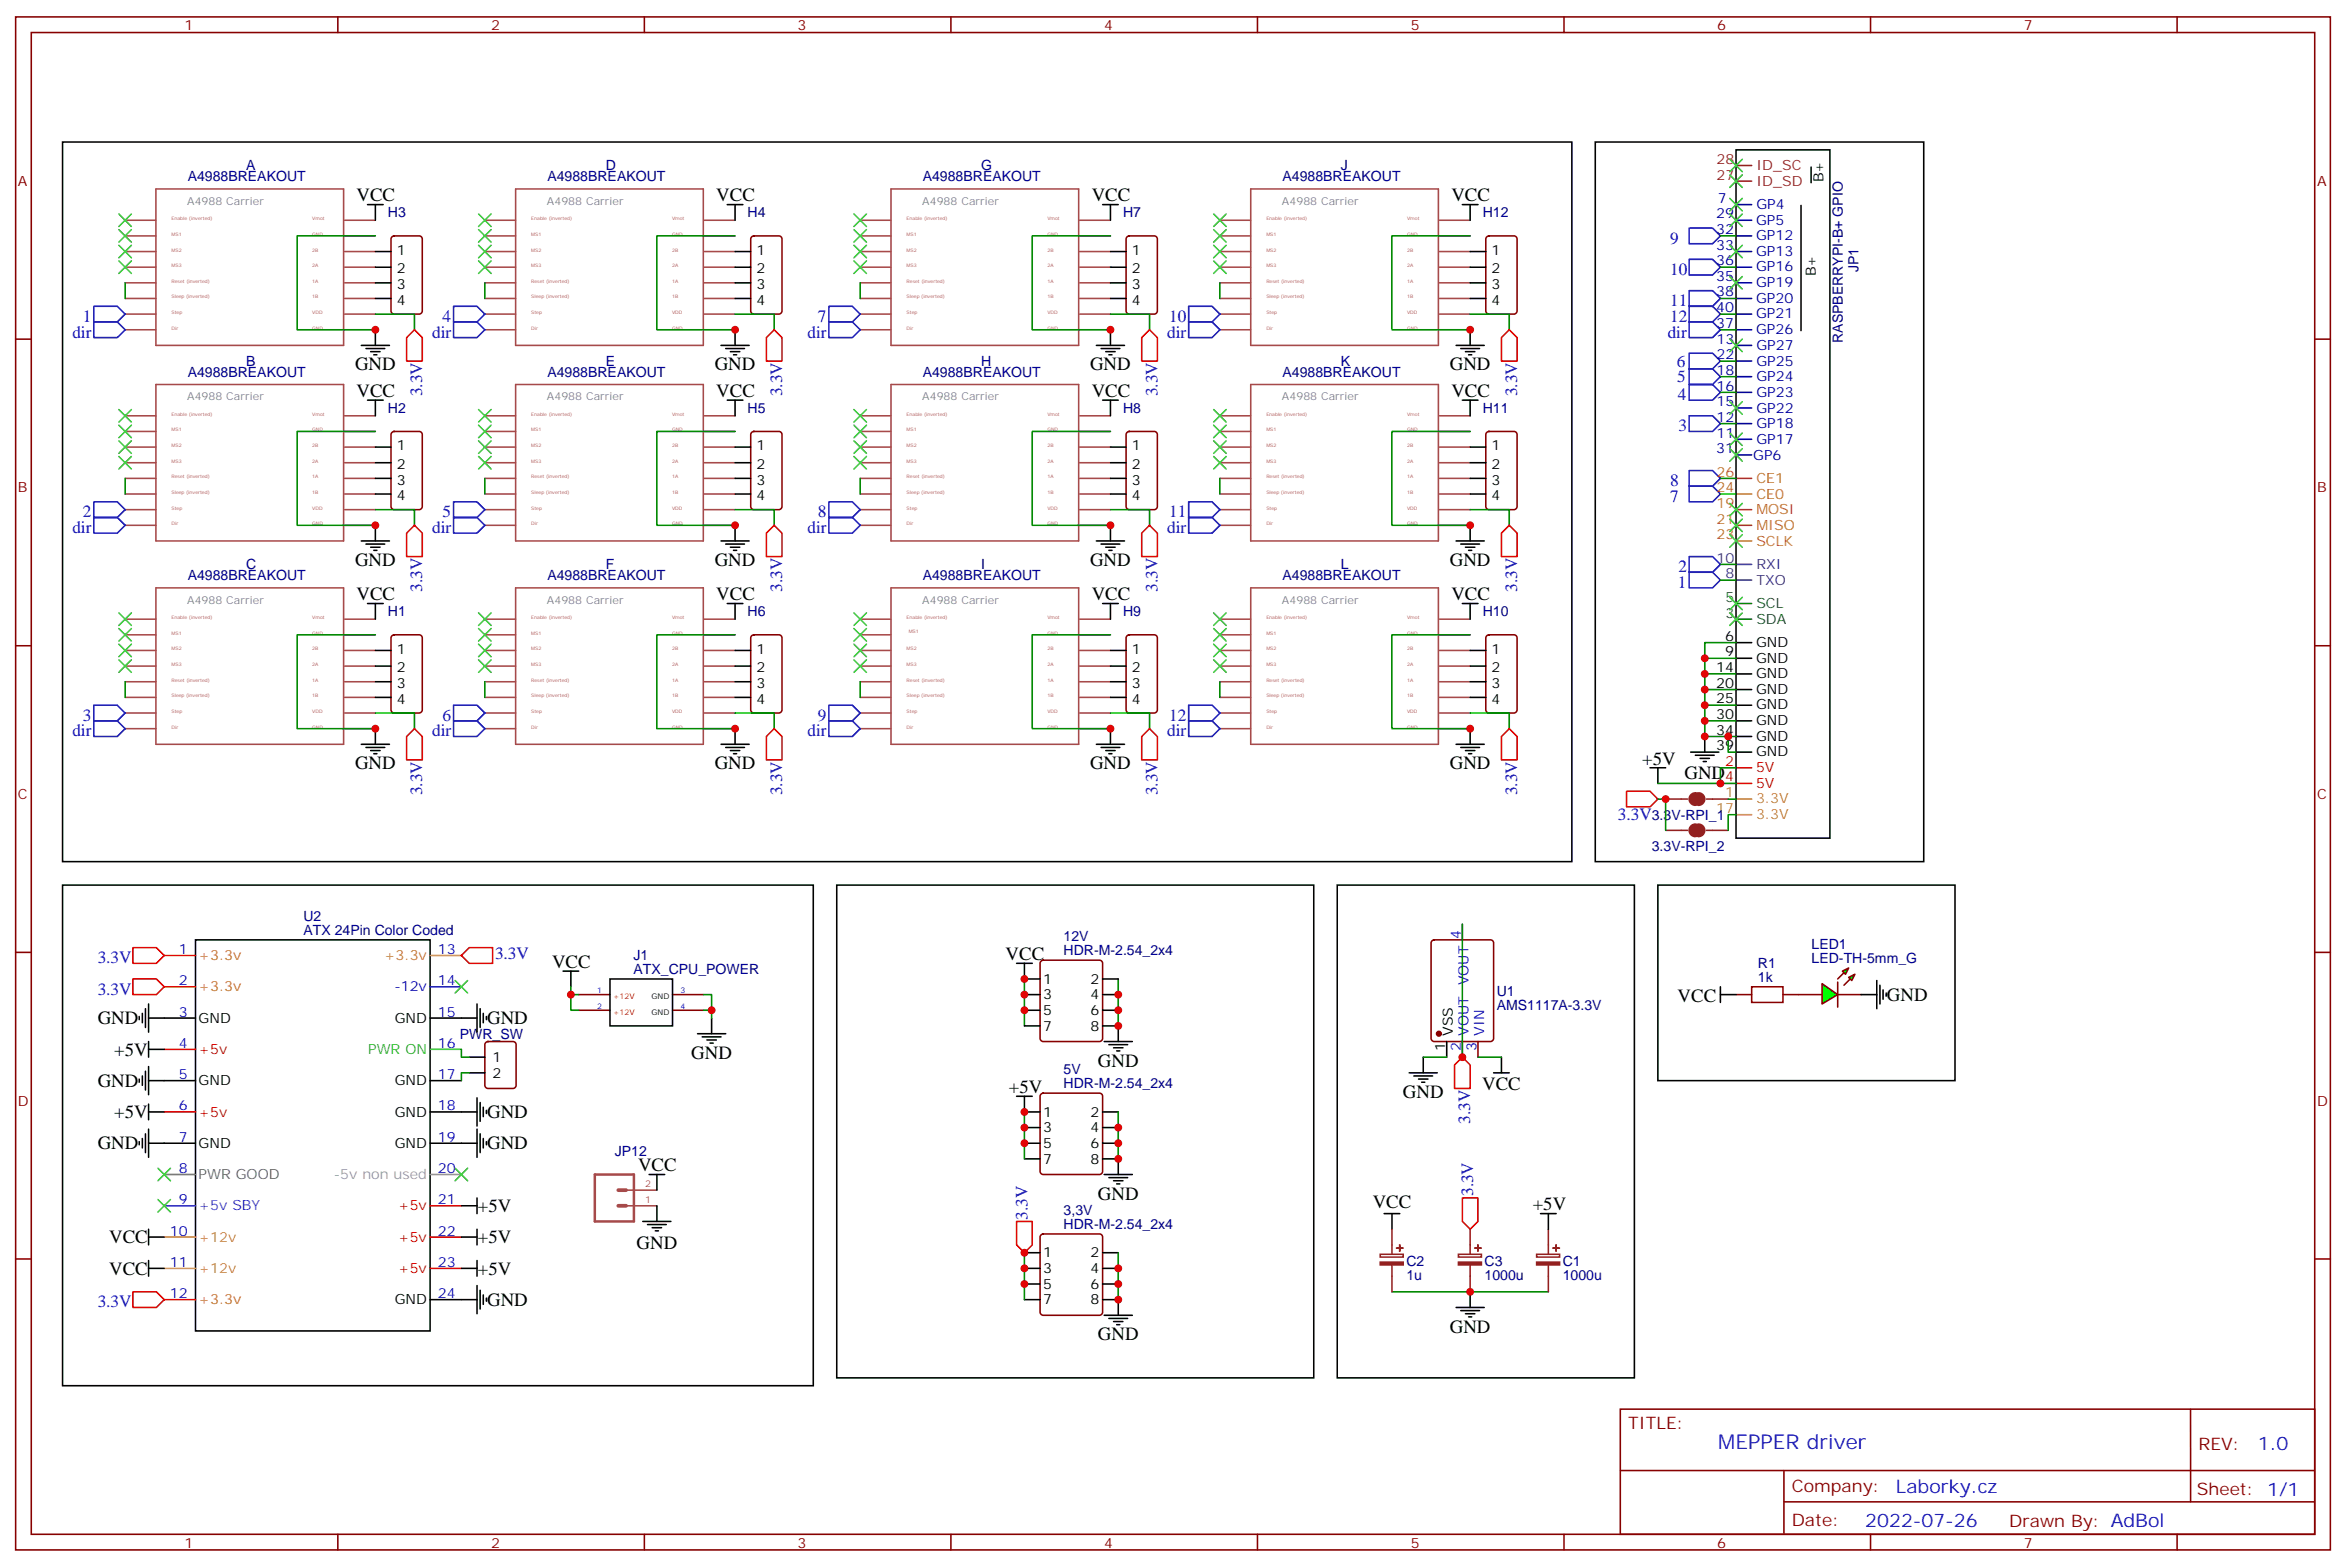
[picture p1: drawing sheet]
<svg xmlns="http://www.w3.org/2000/svg" width="529mm" height="353mm" viewBox="0 0 529 353" stroke-linecap="round" stroke-linejoin="round" font-family="sans-serif">
<defs><g id="words">
<text font-size="4.6" fill="#00f" x="387.6" y="326.8">MEPPER driver</text>
<g font-size="4.2">
<text x="80.4" y="45.4">VCC</text>
<text x="161.6" y="45.4">VCC</text>
<text x="246.2" y="45.4">VCC</text>
<text x="327.4" y="45.4">VCC</text>
<text x="80.1" y="83.5">GND</text>
<text x="161.2" y="83.5">GND</text>
<text x="245.9" y="83.5">GND</text>
<text x="327" y="83.5">GND</text>
<text x="80.4" y="89.5">VCC</text>
<text x="161.6" y="89.5">VCC</text>
<text x="246.2" y="89.5">VCC</text>
<text x="327.4" y="89.5">VCC</text>
<text x="80.1" y="127.6">GND</text>
<text x="161.2" y="127.6">GND</text>
<text x="245.9" y="127.6">GND</text>
<text x="327" y="127.6">GND</text>
<text x="80.4" y="135.4">VCC</text>
<text x="161.6" y="135.4">VCC</text>
<text x="246.2" y="135.4">VCC</text>
<text x="327.4" y="135.4">VCC</text>
<text x="80.1" y="173.5">GND</text>
<text x="161.2" y="173.5">GND</text>
<text x="245.9" y="173.5">GND</text>
<text x="327" y="173.5">GND</text>
<text x="370.4" y="172.4">+5V</text>
<text x="379.9" y="175.7">GND</text>
<text x="124.5" y="218.3">VCC</text>
<text x="226.8" y="216.5">VCC</text>
<text x="378.4" y="225.9">VCC</text>
<text x="425.6" y="225.7">GND</text>
<text x="22" y="231">GND</text>
<text x="109.9" y="231">GND</text>
<text x="25.8" y="238.1">+5V</text>
<text x="155.9" y="238.8">GND</text>
<text x="22" y="245.1">GND</text>
<text x="247.6" y="240.5">GND</text>
<text x="334.3" y="245.9">VCC</text>
<text x="227.5" y="246.5">+5V</text>
<text x="316.4" y="247.6">GND</text>
<text x="25.8" y="252.2">+5V</text>
<text x="109.9" y="252.2">GND</text>
<text x="22" y="259.2">GND</text>
<text x="109.9" y="259.2">GND</text>
<text x="143.9" y="264.2">VCC</text>
<text x="107.8" y="273.3">+5V</text>
<text x="247.6" y="270.5">GND</text>
<text x="309.6" y="272.5">VCC</text>
<text x="345.7" y="273">+5V</text>
<text x="24.6" y="280.4">VCC</text>
<text x="107.8" y="280.4">+5V</text>
<text x="143.6" y="281.6">GND</text>
<text x="24.6" y="287.4">VCC</text>
<text x="107.8" y="287.4">+5V</text>
<text x="109.9" y="294.5">GND</text>
<text x="247.6" y="302.3">GND</text>
<text x="327" y="300.5">GND</text>
</g>
<g font-size="4.2" fill="#00f">
<text x="509.3" y="327">1.0</text>
<text x="427.7" y="336.6">Laborky.cz</text>
<text x="420.7" y="344.4">2022-07-26</text>
</g>
<g font-size="3.9" fill="#00f">
<text x="376.7" y="55">9</text>
<text x="376.7" y="62">10</text>
<text x="376.7" y="69.1">11</text>
<text x="16.3" y="76.1">dir</text>
<text x="18.7" y="72.6">1</text>
<text x="97.5" y="76.1">dir</text>
<text x="99.8" y="72.6">4</text>
<text x="182.1" y="76.1">dir</text>
<text x="184.5" y="72.6">7</text>
<text x="263.3" y="76.1">dir</text>
<text x="263.7" y="72.6">10</text>
<text x="376.2" y="76.1">dir</text>
<text x="376.7" y="72.6">12</text>
<text x="378.2" y="82.7">6</text>
<text x="95.2" y="89.4" transform="rotate(-90 95.2 89.4)">3.3V</text>
<text x="176.4" y="89.4" transform="rotate(-90 176.4 89.4)">3.3V</text>
<text x="261.1" y="89.4" transform="rotate(-90 261.1 89.4)">3.3V</text>
<text x="342.2" y="89.4" transform="rotate(-90 342.2 89.4)">3.3V</text>
<text x="378.3" y="86.2">5</text>
<text x="378.5" y="90.2">4</text>
<text x="378.6" y="97.3">3</text>
<text x="376.7" y="113.2">7</text>
<text x="376.7" y="109.6">8</text>
<text x="18.7" y="116.7">2</text>
<text x="99.8" y="116.7">5</text>
<text x="184.5" y="116.7">8</text>
<text x="263.7" y="116.7">11</text>
<text x="16.3" y="120.2">dir</text>
<text x="97.5" y="120.2">dir</text>
<text x="182.1" y="120.2">dir</text>
<text x="263.3" y="120.2">dir</text>
<text x="378.6" y="129">2</text>
<text x="95.2" y="133.5" transform="rotate(-90 95.2 133.5)">3.3V</text>
<text x="176.4" y="133.5" transform="rotate(-90 176.4 133.5)">3.3V</text>
<text x="261.1" y="133.5" transform="rotate(-90 261.1 133.5)">3.3V</text>
<text x="342.2" y="133.5" transform="rotate(-90 342.2 133.5)">3.3V</text>
<text x="378.5" y="132.6">1</text>
<text x="16.3" y="166.1">dir</text>
<text x="18.7" y="162.6">3</text>
<text x="97.5" y="166.1">dir</text>
<text x="99.8" y="162.6">6</text>
<text x="182.1" y="166.1">dir</text>
<text x="184.5" y="162.6">9</text>
<text x="263.3" y="166.1">dir</text>
<text x="263.7" y="162.6">12</text>
<text x="95.2" y="179.3" transform="rotate(-90 95.2 179.3)">3.3V</text>
<text x="176.4" y="179.3" transform="rotate(-90 176.4 179.3)">3.3V</text>
<text x="261.1" y="179.3" transform="rotate(-90 261.1 179.3)">3.3V</text>
<text x="342.2" y="179.3" transform="rotate(-90 342.2 179.3)">3.3V</text>
<text x="364.9" y="185">3.3V</text>
<text x="22" y="217.2">3.3V</text>
<text x="111.7" y="216.2">3.3V</text>
<text x="22" y="224.3">3.3V</text>
<text x="331.6" y="253.4" transform="rotate(-90 331.6 253.4)">3.3V</text>
<text x="332.3" y="269.7" transform="rotate(-90 332.3 269.7)">3.3V</text>
<text x="231.8" y="275" transform="rotate(-90 231.8 275)">3.3V</text>
<text x="22" y="294.9">3.3V</text>
</g>
<g font-size="3.9" fill="#800">
<text x="367.2" y="322.4">TITLE:</text>
<text x="495.9" y="327">REV:</text>
<text x="404.1" y="336.6">Company:</text>
<text x="495.5" y="337.2">Sheet: 1/1</text>
<text x="404.1" y="344.2">Date:</text>
<text x="453.2" y="344.3">Drawn By: AdBol</text>
</g>
<g font-size="3.2" fill="#800">
<text x="41.6" y="6.8">1</text>
<text x="110.8" y="6.8">2</text>
<text x="179.9" y="6.8">3</text>
<text x="249.1" y="6.8">4</text>
<text x="318.2" y="6.8">5</text>
<text x="387.3" y="6.8">6</text>
<text x="456.5" y="6.8">7</text>
<text x="4.1" y="41.9">A</text>
<text x="522.6" y="41.9">A</text>
<text x="4.1" y="111.1">B</text>
<text x="522.6" y="111.1">B</text>
<text x="4.1" y="180.2">C</text>
<text x="522.6" y="180.2">C</text>
<text x="4.1" y="249.3">D</text>
<text x="522.6" y="249.3">D</text>
<text x="41.6" y="349">1</text>
<text x="110.8" y="349">2</text>
<text x="179.9" y="349">3</text>
<text x="249.1" y="349">4</text>
<text x="318.2" y="349">5</text>
<text x="387.3" y="349">6</text>
<text x="456.5" y="349">7</text>
</g>
<g font-size="3.2" fill="#000080">
<text x="42.3" y="40.9">A4988BREAKOUT</text>
<text x="55.5" y="38.4">A</text>
<text x="123.5" y="40.9">A4988BREAKOUT</text>
<text x="136.7" y="38.4">D</text>
<text x="208.1" y="40.9">A4988BREAKOUT</text>
<text x="221.3" y="38.4">G</text>
<text x="289.3" y="40.9">A4988BREAKOUT</text>
<text x="302.5" y="38.4">J</text>
<text x="87.5" y="49">H3</text>
<text x="168.6" y="49">H4</text>
<text x="253.3" y="49">H7</text>
<text x="334.4" y="49">H12</text>
<text x="419.2" y="61.3" transform="rotate(-90 419.2 61.3)">JP1</text>
<text x="415.7" y="77.4" transform="rotate(-90 415.7 77.4)">RASPBERRYPI-B+ GPIO</text>
<text x="55.5" y="82.5">B</text>
<text x="136.7" y="82.5">E</text>
<text x="221.3" y="82.5">H</text>
<text x="302.5" y="82.5">K</text>
<text x="42.3" y="84.9">A4988BREAKOUT</text>
<text x="123.5" y="84.9">A4988BREAKOUT</text>
<text x="208.1" y="84.9">A4988BREAKOUT</text>
<text x="289.3" y="84.9">A4988BREAKOUT</text>
<text x="87.5" y="93.1">H2</text>
<text x="168.6" y="93.1">H5</text>
<text x="253.3" y="93.1">H8</text>
<text x="334.4" y="93.1">H11</text>
<text x="42.3" y="130.8">A4988BREAKOUT</text>
<text x="55.5" y="128.3">C</text>
<text x="123.5" y="130.8">A4988BREAKOUT</text>
<text x="136.7" y="128.3">F</text>
<text x="208.1" y="130.8">A4988BREAKOUT</text>
<text x="221.3" y="128.3">I</text>
<text x="289.3" y="130.8">A4988BREAKOUT</text>
<text x="302.5" y="128.3">L</text>
<text x="87.5" y="139">H1</text>
<text x="168.6" y="139">H6</text>
<text x="253.3" y="139">H9</text>
<text x="334.4" y="139">H10</text>
<text x="372.6" y="184.9">3.3V-RPI_1</text>
<text x="372.6" y="191.9">3.3V-RPI_2</text>
<text x="68.5" y="207.6">U2</text>
<text x="68.5" y="210.8">ATX 24Pin Color Coded</text>
<text x="239.9" y="215.5">HDR-M-2.54_2x4</text>
<text x="239.9" y="212.3">12V</text>
<text x="408.6" y="214">LED1</text>
<text x="142.9" y="219.7">ATX_CPU_POWER</text>
<text x="142.9" y="216.5">J1</text>
<text x="396.5" y="221.5">1k</text>
<text x="396.5" y="218.2">R1</text>
<text x="408.6" y="217.2">LED-TH-5mm_G</text>
<text x="337.6" y="227.8">AMS1117A-3.3V</text>
<text x="337.6" y="224.5">U1</text>
<text x="103.7" y="234.3">PWR_SW</text>
<text x="239.9" y="245.5">HDR-M-2.54_2x4</text>
<text x="239.9" y="242.3">5V</text>
<text x="138.7" y="260.6">JP12</text>
<text x="239.9" y="274">3,3V</text>
<text x="239.9" y="277.2">HDR-M-2.54_2x4</text>
<text x="317.2" y="285.4">C2</text>
<text x="334.9" y="285.4">C3</text>
<text x="352.5" y="285.4">C1</text>
<text x="317.2" y="288.6">1u</text>
<text x="334.9" y="288.6">1000u</text>
<text x="352.5" y="288.6">1000u</text>
</g>
<g font-size="3.2" fill="#8d2323">
<text x="387.2" y="40.5">27</text>
<text x="387.2" y="37">28</text>
<text x="396.2" y="41.9">ID_SD</text>
<text x="396.2" y="38.4">ID_SC</text>
</g>
<g font-size="3.2">
<text x="411.3" y="41.1" transform="rotate(-90 411.3 41.1)">B+</text>
<text x="89.5" y="57.4">1</text>
<text x="170.6" y="57.4">1</text>
<text x="255.3" y="57.4">1</text>
<text x="336.4" y="57.4">1</text>
<text x="89.5" y="61.7">2</text>
<text x="89.5" y="65.2">3</text>
<text x="170.6" y="61.7">2</text>
<text x="170.6" y="65.2">3</text>
<text x="255.3" y="61.7">2</text>
<text x="255.3" y="65.2">3</text>
<text x="336.4" y="61.7">2</text>
<text x="336.4" y="65.2">3</text>
<text x="409.6" y="62.3" transform="rotate(-90 409.6 62.3)">B+</text>
<text x="89.5" y="68.7">4</text>
<text x="170.6" y="68.7">4</text>
<text x="255.3" y="68.7">4</text>
<text x="336.4" y="68.7">4</text>
<text x="89.5" y="101.5">1</text>
<text x="170.6" y="101.5">1</text>
<text x="255.3" y="101.5">1</text>
<text x="336.4" y="101.5">1</text>
<text x="89.5" y="105.8">2</text>
<text x="170.6" y="105.8">2</text>
<text x="255.3" y="105.8">2</text>
<text x="336.4" y="105.8">2</text>
<text x="89.5" y="109.3">3</text>
<text x="89.5" y="112.8">4</text>
<text x="170.6" y="109.3">3</text>
<text x="170.6" y="112.8">4</text>
<text x="255.3" y="109.3">3</text>
<text x="255.3" y="112.8">4</text>
<text x="336.4" y="109.3">3</text>
<text x="336.4" y="112.8">4</text>
<text x="89.5" y="147.4">1</text>
<text x="170.6" y="147.4">1</text>
<text x="255.3" y="147.4">1</text>
<text x="336.4" y="147.4">1</text>
<text x="389.1" y="148">9</text>
<text x="389.1" y="144.5">6</text>
<text x="396.1" y="149.4">GND</text>
<text x="396.1" y="145.9">GND</text>
<text x="89.5" y="151.6">2</text>
<text x="89.5" y="155.2">3</text>
<text x="170.6" y="151.6">2</text>
<text x="170.6" y="155.2">3</text>
<text x="255.3" y="151.6">2</text>
<text x="255.3" y="155.2">3</text>
<text x="336.4" y="151.6">2</text>
<text x="336.4" y="155.2">3</text>
<text x="387.1" y="155.1">20</text>
<text x="387.1" y="151.5">14</text>
<text x="396.1" y="152.9">GND</text>
<text x="89.5" y="158.7">4</text>
<text x="170.6" y="158.7">4</text>
<text x="255.3" y="158.7">4</text>
<text x="336.4" y="158.7">4</text>
<text x="387.1" y="158.6">25</text>
<text x="396.1" y="160">GND</text>
<text x="396.1" y="156.5">GND</text>
<text x="387.1" y="162.1">30</text>
<text x="387.1" y="165.6">34</text>
<text x="396.1" y="163.5">GND</text>
<text x="396.1" y="167.1">GND</text>
<text x="387.1" y="169.2">39</text>
<text x="396.1" y="170.6">GND</text>
<text x="235.3" y="221.8">1</text>
<text x="246" y="221.8">2</text>
<text x="235.3" y="225.4">3</text>
<text x="246" y="225.4">4</text>
<text x="44.8" y="230.6">GND</text>
<text x="89" y="230.6">GND</text>
<text x="235.3" y="228.9">5</text>
<text x="235.3" y="232.4">7</text>
<text x="246" y="228.9">6</text>
<text x="246" y="232.4">8</text>
<text x="327.7" y="233.6" transform="rotate(-90 327.7 233.6)">VSS</text>
<text x="111.1" y="239.5">1</text>
<text x="326" y="237.1" transform="rotate(-90 326 237.1)">1</text>
<text x="44.8" y="244.8">GND</text>
<text x="89" y="244.8">GND</text>
<text x="111.1" y="243">2</text>
<text x="89" y="251.8">GND</text>
<text x="235.3" y="251.8">1</text>
<text x="246" y="251.8">2</text>
<text x="235.3" y="255.3">3</text>
<text x="246" y="255.3">4</text>
<text x="44.8" y="258.9">GND</text>
<text x="89" y="258.9">GND</text>
<text x="235.3" y="258.9">5</text>
<text x="235.3" y="262.4">7</text>
<text x="246" y="258.9">6</text>
<text x="246" y="262.4">8</text>
<text x="235.3" y="283.6">1</text>
<text x="235.3" y="287.1">3</text>
<text x="246" y="283.6">2</text>
<text x="246" y="287.1">4</text>
<text x="235.3" y="290.6">5</text>
<text x="246" y="290.6">6</text>
<text x="89" y="294.1">GND</text>
<text x="235.3" y="294.1">7</text>
<text x="246" y="294.1">8</text>
</g>
<g font-size="3.2" fill="#009">
<text x="387.5" y="45.8">7</text>
<text x="396.2" y="47.2">GP4</text>
<text x="387.1" y="49.2">29</text>
<text x="387.1" y="52.8">32</text>
<text x="396.1" y="50.6">GP5</text>
<text x="387.1" y="56.3">33</text>
<text x="387.1" y="59.8">36</text>
<text x="396.1" y="54.2">GP12</text>
<text x="396.1" y="57.7">GP13</text>
<text x="387.1" y="63.3">35</text>
<text x="396.1" y="64.7">GP19</text>
<text x="396.1" y="61.2">GP16</text>
<text x="387.1" y="66.9">38</text>
<text x="387.1" y="70.4">40</text>
<text x="396.1" y="68.3">GP20</text>
<text x="396.1" y="71.8">GP21</text>
<text x="387.1" y="73.9">37</text>
<text x="387.2" y="77.5">13</text>
<text x="396.1" y="75.3">GP26</text>
<text x="387.2" y="81.1">22</text>
<text x="396.2" y="79">GP27</text>
<text x="396.2" y="82.5">GP25</text>
<text x="387.2" y="84.6">18</text>
<text x="387.2" y="88.1">16</text>
<text x="396.2" y="86">GP24</text>
<text x="396.2" y="89.5">GP23</text>
<text x="387.2" y="91.7">15</text>
<text x="387.2" y="95.2">12</text>
<text x="396.2" y="93.1">GP22</text>
<text x="387.2" y="98.7">11</text>
<text x="396.2" y="100.1">GP17</text>
<text x="396.2" y="96.6">GP18</text>
<text x="387.1" y="102.1">31</text>
<text x="395.5" y="103.6">GP6</text>
</g>
<g font-size="3.2" fill="#c60">
<text x="387.2" y="107.5">26</text>
<text x="387.2" y="111.1">24</text>
<text x="396.2" y="108.9">CE1</text>
<text x="396.2" y="112.5">CE0</text>
<text x="387.2" y="114.6">19</text>
<text x="387.2" y="118.1">21</text>
<text x="396.2" y="116">MOSI</text>
<text x="396.2" y="119.5">MISO</text>
<text x="387.2" y="121.6">23</text>
<text x="396.2" y="123">SCLK</text>
</g>
<g font-size="3.2" fill="#609">
<text x="387.2" y="126.9">10</text>
<text x="389.2" y="130.5">8</text>
<text x="396.2" y="128.3">RXI</text>
<text x="396.2" y="131.9">TXO</text>
</g>
<g font-size="3.2" fill="#360">
<text x="389.2" y="135.7">5</text>
<text x="396.2" y="137.2">SCL</text>
<text x="389.2" y="139.3">3</text>
<text x="396.2" y="140.7">SDA</text>
</g>
<g font-size="3.2" fill="#f00">
<text x="389.1" y="172.7">2</text>
<text x="389.1" y="176.2">4</text>
<text x="396.1" y="177.6">5V</text>
<text x="396.1" y="174.1">5V</text>
<text x="44.8" y="237.7">+5v</text>
<text x="44.8" y="251.8">+5v</text>
<text x="89.8" y="273">+5v</text>
<text x="89.8" y="280">+5v</text>
<text x="89.8" y="287.1">+5v</text>
</g>
<g font-size="3.2" fill="#fc0">
<text x="389.1" y="179.8">1</text>
<text x="387.1" y="183.3">17</text>
<text x="396.1" y="181.2">3.3V</text>
<text x="396.1" y="184.7">3.3V</text>
<text x="44.8" y="280">+12v</text>
<text x="44.8" y="287.1">+12v</text>
</g>
<g font-size="3.2" fill="#00f">
<text x="40.3" y="215.1">1</text>
<text x="98.8" y="215.1">13</text>
<text x="329.5" y="211.8" transform="rotate(-90 329.5 211.8)">4</text>
<text x="40.3" y="222.2">2</text>
<text x="89" y="223.6">-12v</text>
<text x="98.8" y="222.2">14</text>
<text x="331.3" y="222.2" transform="rotate(-90 331.3 222.2)">VOUT</text>
<text x="40.3" y="229.2">3</text>
<text x="98.8" y="229.2">15</text>
<text x="331.3" y="233.6" transform="rotate(-90 331.3 233.6)">VOUT</text>
<text x="334.8" y="233.6" transform="rotate(-90 334.8 233.6)">VIN</text>
<text x="40.3" y="236.3">4</text>
<text x="98.8" y="236.3">16</text>
<text x="329.5" y="237.1" transform="rotate(-90 329.5 237.1)">2</text>
<text x="333" y="237.1" transform="rotate(-90 333 237.1)">3</text>
<text x="40.3" y="243.3">5</text>
<text x="98.8" y="243.3">17</text>
<text x="40.3" y="250.4">6</text>
<text x="98.8" y="250.4">18</text>
<text x="40.3" y="257.5">7</text>
<text x="98.8" y="257.5">19</text>
<text x="40.3" y="264.5">8</text>
<text x="98.8" y="264.5">20</text>
<text x="40.3" y="271.6">9</text>
<text x="98.8" y="271.6">21</text>
<text x="38.3" y="278.6">10</text>
<text x="98.8" y="278.6">22</text>
<text x="38.3" y="285.7">11</text>
<text x="98.8" y="285.7">23</text>
<text x="38.3" y="292.7">12</text>
<text x="98.8" y="292.7">24</text>
</g>
<g font-size="3.2" fill="#f60">
<text x="44.8" y="216.5">+3.3v</text>
<text x="44.8" y="223.6">+3.3v</text>
<text x="44.8" y="294.1">+3.3v</text>
</g>
<text font-size="3.2" fill="#f90" x="86.6" y="216.5">+3.3v</text>
<text font-size="3.2" fill="#3c3" x="83.1" y="237.7">PWR ON</text>
<text font-size="3.2" fill="#666" x="44.8" y="265.9">PWR GOOD</text>
<text font-size="3.2" fill="#999" x="75.3" y="265.9">-5v non used</text>
<text font-size="3.2" fill="#60c" x="44.8" y="273">+5v SBY</text>
<g font-size="2.5" fill="#838383">
<text x="42.2" y="46.1">A4988 Carrier</text>
<text x="123.4" y="46.1">A4988 Carrier</text>
<text x="208" y="46.1">A4988 Carrier</text>
<text x="289.2" y="46.1">A4988 Carrier</text>
<text x="42.2" y="90.2">A4988 Carrier</text>
<text x="123.4" y="90.2">A4988 Carrier</text>
<text x="208" y="90.2">A4988 Carrier</text>
<text x="289.2" y="90.2">A4988 Carrier</text>
<text x="42.2" y="136.1">A4988 Carrier</text>
<text x="123.4" y="136.1">A4988 Carrier</text>
<text x="208" y="136.1">A4988 Carrier</text>
<text x="289.2" y="136.1">A4988 Carrier</text>
</g>
<g font-size="2.1" fill="#a54b4b">
<text x="145.5" y="267.7">2</text>
<text x="145.5" y="271.2">1</text>
</g>
<g font-size="1.8" fill="#00f">
<text x="134.7" y="223.9">1</text>
<text x="134.7" y="227.5">2</text>
<text x="153.5" y="223.9">3</text>
<text x="153.5" y="227.5">4</text>
</g>
<g font-size="1.8" fill="#f00">
<text x="138.3" y="225.4">+12V</text>
<text x="138.3" y="228.9">+12V</text>
</g>
<g font-size="1.8">
<text x="146.9" y="225.4">GND</text>
<text x="146.9" y="228.9">GND</text>
</g>
<g font-size="1.1" fill="#a54b4b">
<text x="38.7" y="49.7">Enable (inverted)</text>
<text x="38.7" y="53.2">MS1</text>
<text x="70.4" y="49.7">Vmot</text>
<text x="70.4" y="53.2">GND</text>
<text x="119.8" y="49.7">Enable (inverted)</text>
<text x="119.8" y="53.2">MS1</text>
<text x="151.6" y="49.7">Vmot</text>
<text x="151.6" y="53.2">GND</text>
<text x="204.5" y="49.7">Enable (inverted)</text>
<text x="204.5" y="53.2">MS1</text>
<text x="236.2" y="49.7">Vmot</text>
<text x="236.2" y="53.2">GND</text>
<text x="285.6" y="49.7">Enable (inverted)</text>
<text x="285.6" y="53.2">MS1</text>
<text x="317.4" y="49.7">Vmot</text>
<text x="317.4" y="53.2">GND</text>
<text x="38.7" y="56.7">MS2</text>
<text x="70.4" y="56.7">2B</text>
<text x="119.8" y="56.7">MS2</text>
<text x="151.6" y="56.7">2B</text>
<text x="204.5" y="56.7">MS2</text>
<text x="236.2" y="56.7">2B</text>
<text x="285.6" y="56.7">MS2</text>
<text x="317.4" y="56.7">2B</text>
<text x="38.7" y="60.3">MS3</text>
<text x="38.7" y="63.8">Reset (inverted)</text>
<text x="70.4" y="60.3">2A</text>
<text x="70.4" y="63.8">1A</text>
<text x="119.8" y="60.3">MS3</text>
<text x="119.8" y="63.8">Reset (inverted)</text>
<text x="151.6" y="60.3">2A</text>
<text x="151.6" y="63.8">1A</text>
<text x="204.5" y="60.3">MS3</text>
<text x="204.5" y="63.8">Reset (inverted)</text>
<text x="236.2" y="60.3">2A</text>
<text x="236.2" y="63.8">1A</text>
<text x="285.6" y="60.3">MS3</text>
<text x="285.6" y="63.8">Reset (inverted)</text>
<text x="317.4" y="60.3">2A</text>
<text x="317.4" y="63.8">1A</text>
<text x="38.7" y="67.3">Sleep (inverted)</text>
<text x="38.7" y="70.8">Step</text>
<text x="70.4" y="70.8">VDD</text>
<text x="70.4" y="67.3">1B</text>
<text x="119.8" y="67.3">Sleep (inverted)</text>
<text x="119.8" y="70.8">Step</text>
<text x="151.6" y="70.8">VDD</text>
<text x="151.6" y="67.3">1B</text>
<text x="204.5" y="67.3">Sleep (inverted)</text>
<text x="204.5" y="70.8">Step</text>
<text x="236.2" y="70.8">VDD</text>
<text x="236.2" y="67.3">1B</text>
<text x="285.6" y="67.3">Sleep (inverted)</text>
<text x="285.6" y="70.8">Step</text>
<text x="317.4" y="70.8">VDD</text>
<text x="317.4" y="67.3">1B</text>
<text x="38.7" y="74.4">Dir</text>
<text x="70.4" y="74.4">GND</text>
<text x="119.8" y="74.4">Dir</text>
<text x="151.6" y="74.4">GND</text>
<text x="204.5" y="74.4">Dir</text>
<text x="236.2" y="74.4">GND</text>
<text x="285.6" y="74.4">Dir</text>
<text x="317.4" y="74.4">GND</text>
<text x="38.7" y="93.8">Enable (inverted)</text>
<text x="70.4" y="93.8">Vmot</text>
<text x="119.8" y="93.8">Enable (inverted)</text>
<text x="151.6" y="93.8">Vmot</text>
<text x="204.5" y="93.8">Enable (inverted)</text>
<text x="236.2" y="93.8">Vmot</text>
<text x="285.6" y="93.8">Enable (inverted)</text>
<text x="317.4" y="93.8">Vmot</text>
<text x="38.7" y="97.3">MS1</text>
<text x="38.7" y="100.8">MS2</text>
<text x="70.4" y="97.3">GND</text>
<text x="70.4" y="100.8">2B</text>
<text x="119.8" y="97.3">MS1</text>
<text x="119.8" y="100.8">MS2</text>
<text x="151.6" y="97.3">GND</text>
<text x="151.6" y="100.8">2B</text>
<text x="204.5" y="97.3">MS1</text>
<text x="204.5" y="100.8">MS2</text>
<text x="236.2" y="97.3">GND</text>
<text x="236.2" y="100.8">2B</text>
<text x="285.6" y="97.3">MS1</text>
<text x="285.6" y="100.8">MS2</text>
<text x="317.4" y="97.3">GND</text>
<text x="317.4" y="100.8">2B</text>
<text x="38.7" y="104.4">MS3</text>
<text x="38.7" y="107.9">Reset (inverted)</text>
<text x="70.4" y="104.4">2A</text>
<text x="70.4" y="107.9">1A</text>
<text x="119.8" y="104.4">MS3</text>
<text x="119.8" y="107.9">Reset (inverted)</text>
<text x="151.6" y="104.4">2A</text>
<text x="151.6" y="107.9">1A</text>
<text x="204.5" y="104.4">MS3</text>
<text x="204.5" y="107.9">Reset (inverted)</text>
<text x="236.2" y="104.4">2A</text>
<text x="236.2" y="107.9">1A</text>
<text x="285.6" y="104.4">MS3</text>
<text x="285.6" y="107.9">Reset (inverted)</text>
<text x="317.4" y="104.4">2A</text>
<text x="317.4" y="107.9">1A</text>
<text x="38.7" y="111.4">Sleep (inverted)</text>
<text x="70.4" y="111.4">1B</text>
<text x="119.8" y="111.4">Sleep (inverted)</text>
<text x="151.6" y="111.4">1B</text>
<text x="204.5" y="111.4">Sleep (inverted)</text>
<text x="236.2" y="111.4">1B</text>
<text x="285.6" y="111.4">Sleep (inverted)</text>
<text x="317.4" y="111.4">1B</text>
<text x="38.7" y="114.9">Step</text>
<text x="38.7" y="118.5">Dir</text>
<text x="70.4" y="118.5">GND</text>
<text x="70.4" y="114.9">VDD</text>
<text x="119.8" y="114.9">Step</text>
<text x="119.8" y="118.5">Dir</text>
<text x="151.6" y="118.5">GND</text>
<text x="151.6" y="114.9">VDD</text>
<text x="204.5" y="114.9">Step</text>
<text x="204.5" y="118.5">Dir</text>
<text x="236.2" y="118.5">GND</text>
<text x="236.2" y="114.9">VDD</text>
<text x="285.6" y="114.9">Step</text>
<text x="285.6" y="118.5">Dir</text>
<text x="317.4" y="118.5">GND</text>
<text x="317.4" y="114.9">VDD</text>
<text x="38.7" y="139.6">Enable (inverted)</text>
<text x="38.7" y="143.2">MS1</text>
<text x="70.4" y="139.6">Vmot</text>
<text x="70.4" y="143.2">GND</text>
<text x="119.8" y="139.6">Enable (inverted)</text>
<text x="119.8" y="143.2">MS1</text>
<text x="151.6" y="139.6">Vmot</text>
<text x="151.6" y="143.2">GND</text>
<text x="204.5" y="139.6">Enable (inverted)</text>
<text x="205" y="142.8">MS1</text>
<text x="236.2" y="139.6">Vmot</text>
<text x="236.2" y="143.2">GND</text>
<text x="285.6" y="139.6">Enable (inverted)</text>
<text x="285.6" y="143.2">MS1</text>
<text x="317.4" y="139.6">Vmot</text>
<text x="317.4" y="143.2">GND</text>
<text x="38.7" y="146.7">MS2</text>
<text x="70.4" y="146.7">2B</text>
<text x="119.8" y="146.7">MS2</text>
<text x="151.6" y="146.7">2B</text>
<text x="204.5" y="146.7">MS2</text>
<text x="236.2" y="146.7">2B</text>
<text x="285.6" y="146.7">MS2</text>
<text x="317.4" y="146.7">2B</text>
<text x="38.7" y="150.2">MS3</text>
<text x="38.7" y="153.7">Reset (inverted)</text>
<text x="70.4" y="150.2">2A</text>
<text x="70.4" y="153.7">1A</text>
<text x="119.8" y="150.2">MS3</text>
<text x="119.8" y="153.7">Reset (inverted)</text>
<text x="151.6" y="150.2">2A</text>
<text x="151.6" y="153.7">1A</text>
<text x="204.5" y="150.2">MS3</text>
<text x="204.5" y="153.7">Reset (inverted)</text>
<text x="236.2" y="150.2">2A</text>
<text x="236.2" y="153.7">1A</text>
<text x="285.6" y="150.2">MS3</text>
<text x="285.6" y="153.7">Reset (inverted)</text>
<text x="317.4" y="150.2">2A</text>
<text x="317.4" y="153.7">1A</text>
<text x="38.7" y="157.3">Sleep (inverted)</text>
<text x="38.7" y="160.8">Step</text>
<text x="70.4" y="160.8">VDD</text>
<text x="70.4" y="157.3">1B</text>
<text x="119.8" y="157.3">Sleep (inverted)</text>
<text x="119.8" y="160.8">Step</text>
<text x="151.6" y="160.8">VDD</text>
<text x="151.6" y="157.3">1B</text>
<text x="204.5" y="157.3">Sleep (inverted)</text>
<text x="204.5" y="160.8">Step</text>
<text x="236.2" y="160.8">VDD</text>
<text x="236.2" y="157.3">1B</text>
<text x="285.6" y="157.3">Sleep (inverted)</text>
<text x="285.6" y="160.8">Step</text>
<text x="317.4" y="160.8">VDD</text>
<text x="317.4" y="157.3">1B</text>
<text x="38.7" y="164.3">Dir</text>
<text x="70.4" y="164.3">GND</text>
<text x="119.8" y="164.3">Dir</text>
<text x="151.6" y="164.3">GND</text>
<text x="204.5" y="164.3">Dir</text>
<text x="236.2" y="164.3">GND</text>
<text x="285.6" y="164.3">Dir</text>
<text x="317.4" y="164.3">GND</text>
</g>
</g></defs>
<g fill="none" stroke="#870000" stroke-width=".35">
<path d="M3.5 3.8h522.1v345.7h-522.1zM7.1 7.3h515v338.7h-515zM76.2 3.8v3.5M145.3 3.8v3.5M214.5 3.8v3.5M283.6 3.8v3.5M352.8 3.8v3.5M421.9 3.8v3.5M491.1 3.8v3.5M88.4 53.4l.5-.2h5.6a.71 .71 0 0 1 .7 .7v16.2a.76 .76 0 0 1-.7 .7h-5.6a.76 .76 0 0 1-.7-.7v-16.2zM169.6 53.4l.4-.2h5.7a.71 .71 0 0 1 .7 .7v16.2a.76 .76 0 0 1-.7 .7h-5.7a.76 .76 0 0 1-.7-.7v-16.2zM254.2 53.4l.5-.2h5.6a.71 .71 0 0 1 .8 .7v16.2a.76 .76 0 0 1-.8 .7h-5.6a.76 .76 0 0 1-.7-.7v-16.2z"/>
<path d="M335.4 53.4l.4-.2h5.7a.71 .71 0 0 1 .7 .7v16.2a.76 .76 0 0 1-.7 .7h-5.7a.76 .76 0 0 1-.7-.7v-16.2zM3.5 76.5h3.6M522.1 76.5h3.5M88.4 97.5l.5-.2h5.6a.71 .71 0 0 1 .7 .7v16.2a.76 .76 0 0 1-.7 .7h-5.6a.76 .76 0 0 1-.7-.7v-16.2zM169.6 97.5l.4-.2h5.7a.71 .71 0 0 1 .7 .7v16.2a.76 .76 0 0 1-.7 .7h-5.7a.76 .76 0 0 1-.7-.7v-16.2zM254.2 97.5l.5-.2h5.6a.71 .71 0 0 1 .8 .7v16.2a.76 .76 0 0 1-.8 .7h-5.6a.76 .76 0 0 1-.7-.7v-16.2zM335.4 97.5l.4-.2h5.7a.71 .71 0 0 1 .7 .7v16.2a.76 .76 0 0 1-.7 .7h-5.7a.76 .76 0 0 1-.7-.7v-16.2zM3.5 145.6h3.6M88.4 143.4l.5-.2h5.6a.71 .71 0 0 1 .7 .7v16.2a.76 .76 0 0 1-.7 .7h-5.6a.76 .76 0 0 1-.7-.7v-16.2zM169.6 143.4l.4-.2h5.7a.71 .71 0 0 1 .7 .7v16.2a.76 .76 0 0 1-.7 .7h-5.7a.76 .76 0 0 1-.7-.7v-16.2zM254.2 143.4l.5-.2h5.6a.71 .71 0 0 1 .8 .7v16.2a.76 .76 0 0 1-.8 .7h-5.6a.76 .76 0 0 1-.7-.7v-16.2zM335.4 143.4l.4-.2h5.7a.71 .71 0 0 1 .7 .7v16.2a.76 .76 0 0 1-.7 .7h-5.7a.76 .76 0 0 1-.7-.7v-16.2z"/>
<path d="M522.1 145.6h3.5M3.5 214.8h3.6M234.8 216.7l.5-.2h12.7a.71 .71 0 0 1 .7 .7v17a.76 .76 0 0 1-.7 .7h-12.7a.76 .76 0 0 1-.7-.7v-17zM522.1 214.8h3.5M391.6 224.3h3.5M402.2 224.3h8.8M414.5 224.3h5.3M234.8 246.7l.5-.2h12.7a.71 .71 0 0 1 .7 .7v17a.76 .76 0 0 1-.7 .7h-12.7a.76 .76 0 0 1-.7-.7v-17zM234.8 278.5l.5-.2h12.7a.71 .71 0 0 1 .7 .7v16.9a.76 .76 0 0 1-.7 .7h-12.7a.76 .76 0 0 1-.7-.7v-16.9zM3.5 283.9h3.6M522.1 283.9h3.5M365.5 317.8h156.6v28.2h-156.6z"/>
<path d="M494.1 317.8v20.9M365.5 331.6h156.5M402.4 338.7h119.6M402.4 331.6v14.1M76.2 346v3.5M145.3 346v3.5M214.5 346v3.5M283.6 346v3.5M352.8 346v3.5M421.9 346v3.5M491.1 346v3.5"/>
</g>
<g fill="none" stroke="#a64a4a" stroke-width=".35">
<path d="M28.2 49.7h7M28.2 53.2h7M28.2 56.7h7M35.2 42.6h42.3v35.3h-42.3zM77.7 49.7h7M77.7 53.2h7M77.7 56.7h7M109.4 49.7h6.9M109.4 53.2h6.9M109.4 56.7h6.9M116.3 42.6h42.3v35.3h-42.3zM158.9 49.7h6.9"/>
<path d="M158.9 53.2h6.9M158.9 56.7h6.9M194 49.7h7M194 53.2h7M194 56.7h7M201 42.6h42.3v35.3h-42.3zM243.5 49.7h7M243.5 53.2h7M243.5 56.7h7M275.2 49.7h6.9M275.2 53.2h6.9M275.2 56.7h6.9"/>
<path d="M282.1 42.6h42.3v35.3h-42.3zM324.7 49.7h6.9M324.7 53.2h6.9M324.7 56.7h6.9M28.2 60.3h7M28.2 63.8h7M28.2 67.3h7M28.2 70.8h7M28.2 74.4h7M77.7 60.3h7M77.7 63.8h7M77.7 67.3h7"/>
<path d="M77.7 70.8h7M77.7 74.4h7M109.4 60.3h6.9M109.4 63.8h6.9M109.4 67.3h6.9M109.4 70.8h6.9M109.4 74.4h6.9M158.9 60.3h6.9M158.9 63.8h6.9M158.9 67.3h6.9M158.9 70.8h6.9M158.9 74.4h6.9"/>
<path d="M194 60.3h7M194 63.8h7M194 67.3h7M194 70.8h7M194 74.4h7M243.5 60.3h7M243.5 63.8h7M243.5 67.3h7M243.5 70.8h7M243.5 74.4h7M275.2 60.3h6.9M275.2 63.8h6.9"/>
<path d="M275.2 67.3h6.9M275.2 70.8h6.9M275.2 74.4h6.9M324.7 60.3h6.9M324.7 63.8h6.9M324.7 67.3h6.9M324.7 70.8h6.9M324.7 74.4h6.9M28.2 93.8h7M28.2 97.3h7M35.2 86.7h42.3v35.3h-42.3zM77.7 93.8h7"/>
<path d="M77.7 97.3h7M109.4 93.8h6.9M109.4 97.3h6.9M116.3 86.7h42.3v35.3h-42.3zM158.9 93.8h6.9M158.9 97.3h6.9M194 93.8h7M194 97.3h7M201 86.7h42.3v35.3h-42.3zM243.5 93.8h7M243.5 97.3h7M275.2 93.8h6.9"/>
<path d="M275.2 97.3h6.9M282.1 86.7h42.3v35.3h-42.3zM324.7 93.8h6.9M324.7 97.3h6.9M28.2 100.8h7M28.2 104.4h7M28.2 107.9h7M28.2 111.4h7M28.2 114.9h7M28.2 118.5h7M77.7 100.8h7M77.7 104.4h7"/>
<path d="M77.7 107.9h7M77.7 111.4h7M77.7 114.9h7M77.7 118.5h7M109.4 100.8h6.9M109.4 104.4h6.9M109.4 107.9h6.9M109.4 111.4h6.9M109.4 114.9h6.9M109.4 118.5h6.9M158.9 100.8h6.9M158.9 104.4h6.9"/>
<path d="M158.9 107.9h6.9M158.9 111.4h6.9M158.9 114.9h6.9M158.9 118.5h6.9M194 100.8h7M194 104.4h7M194 107.9h7M194 111.4h7M194 114.9h7M194 118.5h7M243.5 100.8h7M243.5 104.4h7"/>
<path d="M243.5 107.9h7M243.5 111.4h7M243.5 114.9h7M243.5 118.5h7M275.2 100.8h6.9M275.2 104.4h6.9M275.2 107.9h6.9M275.2 111.4h6.9M275.2 114.9h6.9M275.2 118.5h6.9M324.7 100.8h6.9M324.7 104.4h6.9"/>
<path d="M324.7 107.9h6.9M324.7 111.4h6.9M324.7 114.9h6.9M324.7 118.5h6.9M28.2 139.6h7M35.2 132.6h42.3v35.3h-42.3zM77.7 139.6h7M109.4 139.6h6.9M116.3 132.6h42.3v35.3h-42.3zM158.9 139.6h6.9M194 139.6h7M201 132.6h42.3v35.3h-42.3z"/>
<path d="M243.5 139.6h7M275.2 139.6h6.9M282.1 132.6h42.3v35.3h-42.3zM324.7 139.6h6.9M28.2 143.2h7M28.2 146.7h7M28.2 150.2h7M28.2 153.7h7M28.2 157.3h7M77.7 143.2h7M77.7 146.7h7M77.7 150.2h7"/>
<path d="M77.7 153.7h7M77.7 157.3h7M109.4 143.2h6.9M109.4 146.7h6.9M109.4 150.2h6.9M109.4 153.7h6.9M109.4 157.3h6.9M158.9 143.2h6.9M158.9 146.7h6.9M158.9 150.2h6.9M158.9 153.7h6.9M158.9 157.3h6.9"/>
<path d="M194 143.2h7M194 146.7h7M194 150.2h7M194 153.7h7M194 157.3h7M243.5 143.2h7M243.5 146.7h7M243.5 150.2h7M243.5 153.7h7M243.5 157.3h7M275.2 143.2h6.9M275.2 146.7h6.9"/>
<path d="M275.2 150.2h6.9M275.2 153.7h6.9M275.2 157.3h6.9M324.7 143.2h6.9M324.7 146.7h6.9M324.7 150.2h6.9M324.7 153.7h6.9M324.7 157.3h6.9M28.2 160.8h7M28.2 164.3h7M77.7 160.8h7M77.7 164.3h7"/>
<path d="M109.4 160.8h6.9M109.4 164.3h6.9M158.9 160.8h6.9M158.9 164.3h6.9M194 160.8h7M194 164.3h7M243.5 160.8h7M243.5 164.3h7M275.2 160.8h6.9M275.2 164.3h6.9M324.7 160.8h6.9M324.7 164.3h6.9"/>
<path d="M141.2 271.9h7M141.2 268.4h7"/>
</g>
<g fill="none" stroke="#000" stroke-width=".35">
<path d="M391.6 33.8h21.1v155.2h-21.1zM408.5 37.7v3.5M82.9 46.1h3.5M84.7 56.7h3.5M84.7 46.1v3.6M164 46.1h3.6M165.8 56.7h3.5M165.8 46.1v3.6M248.7 46.1h3.5M250.5 56.7h3.5M250.5 46.1v3.6M329.8 46.1h3.6"/>
<path d="M331.6 56.7h3.5M331.6 46.1v3.6M406.2 46.3v28.3M81.5 77.9h6.3M82.5 78.6h4.3M83.6 79.3h2.1M84.7 60.3h3.5M84.7 63.8h3.5M84.7 67.3h3.5M84.7 74.4v3.5M162.6 77.9h6.4M163.7 78.6h4.2"/>
<path d="M164.7 79.3h2.2M165.8 60.3h3.5M165.8 63.8h3.5M165.8 67.3h3.5M165.8 74.4v3.5M247.3 77.9h6.3M248.4 78.6h4.2M249.4 79.3h2.1M250.5 60.3h3.5M250.5 63.8h3.5M250.5 67.3h3.5M250.5 74.4v3.5"/>
<path d="M328.4 77.9h6.4M329.5 78.6h4.2M330.6 79.3h2.1M331.6 60.3h3.5M331.6 63.8h3.5M331.6 67.3h3.5M331.6 74.4v3.5M82.9 90.2h3.5M84.3 80h.7M84.7 90.2v3.6M164 90.2h3.6M165.5 80h.7"/>
<path d="M165.8 90.2v3.6M248.7 90.2h3.5M250.1 80h.7M250.5 90.2v3.6M329.8 90.2h3.6M331.3 80h.7M331.6 90.2v3.6M84.7 100.8h3.5M84.7 104.4h3.5M84.7 107.9h3.5M84.7 111.4h3.5M84.7 118.5v3.5"/>
<path d="M165.8 100.8h3.5M165.8 104.4h3.5M165.8 107.9h3.5M165.8 111.4h3.5M165.8 118.5v3.5M250.5 100.8h3.5M250.5 104.4h3.5M250.5 107.9h3.5M250.5 111.4h3.5M250.5 118.5v3.5M331.6 100.8h3.5M331.6 104.4h3.5"/>
<path d="M331.6 107.9h3.5M331.6 111.4h3.5M331.6 118.5v3.5M81.5 122h6.3M82.5 122.7h4.3M82.9 136.1h3.5M83.6 123.4h2.1M84.3 124.1h.7M84.7 136.1v3.5M162.6 122h6.4M163.7 122.7h4.2M164 136.1h3.6"/>
<path d="M164.7 123.4h2.2M165.5 124.1h.7M165.8 136.1v3.5M247.3 122h6.3M248.4 122.7h4.2M248.7 136.1h3.5M249.4 123.4h2.1M250.1 124.1h.7M250.5 136.1v3.5M328.4 122h6.4M329.5 122.7h4.2M329.8 136.1h3.6"/>
<path d="M330.6 123.4h2.1M331.3 124.1h.7M331.6 136.1v3.5M84.7 146.7h3.5M84.7 150.2h3.5M84.7 153.7h3.5M84.7 157.3h3.5M165.8 146.7h3.5M165.8 150.2h3.5M165.8 153.7h3.5M165.8 157.3h3.5M250.5 146.7h3.5"/>
<path d="M250.5 150.2h3.5M250.5 153.7h3.5M250.5 157.3h3.5M331.6 146.7h3.5M331.6 150.2h3.5M331.6 153.7h3.5M331.6 157.3h3.5M391.6 148.4h3.5M391.6 159h3.5M391.6 155.5h3.5M391.6 152h3.5M391.6 144.9h3.5"/>
<path d="M81.5 167.9h6.3M82.5 168.6h4.3M83.6 169.3h2.1M84.3 170h.7M84.7 164.3v3.6M162.6 167.9h6.4M163.7 168.6h4.2M164.7 169.3h2.2M165.5 170h.7M165.8 164.3v3.6M247.3 167.9h6.3M248.4 168.6h4.2"/>
<path d="M249.4 169.3h2.1M250.1 170h.7M250.5 164.3v3.6M328.4 167.9h6.4M329.5 168.6h4.2M330.6 169.3h2.1M331.3 170h.7M331.6 164.3v3.6M372.2 173.1h3.5M373.9 173.1v3.6M381.4 169.6h6.3M382.4 170.3h4.2"/>
<path d="M383.5 171h2.1M384.2 171.7h.7M384.5 166.1v3.5M391.6 162.6h3.5M391.6 166.1h3.5M391.6 169.6h3.5M229.3 217.2h3.5M231.1 217.2v3.6h3.5M231.1 224.3h3.5M231.1 227.8h3.5M231.1 231.4h3.5M248.7 231.4h3.5v3.5"/>
<path d="M248.7 220.8h3.5M248.7 224.3h3.5M248.7 227.8h3.5M249.1 234.9h6.3M250.1 235.6h4.3M251.2 236.3h2.1M251.9 237h.7M388.1 224.3h3.5M388.1 222.5v3.6M229.3 247.2h3.5M231.1 247.2v3.6h3.5M231.1 254.3h3.5"/>
<path d="M231.1 257.8h3.5M248.7 250.8h3.5M248.7 254.3h3.5M248.7 257.8h3.5M145 275.4h6.3M146 276.2h4.3M146.4 264.9h3.5M147.1 276.9h2.1M147.8 277.6h.7M148.2 264.9v3.5M148.2 271.9v3.5M231.1 261.3h3.5"/>
<path d="M248.7 261.3h3.5v3.6M249.1 264.9h6.3M250.1 265.6h4.3M251.2 266.3h2.1M251.9 267h.7M231.1 282.5h3.5M231.1 286h3.5M231.1 289.6h3.5M231.1 293.1h3.5M248.7 293.1h3.5v3.5M248.7 282.5h3.5M248.7 286h3.5"/>
<path d="M248.7 289.6h3.5M249.1 296.6h6.3M250.1 297.3h4.3M251.2 298h2.1M251.9 298.7h.7"/>
</g>
<g fill="none" stroke="#00f" stroke-width=".35">
<path d="M381 58.5h5.3l1.8 1.8-1.8 1.7h-5.3zM381 51.4h5.3l1.8 1.8-1.8 1.8h-5.3zM21.2 69.1h5.3l1.7 1.7-1.7 1.8h-5.3zM21.2 72.6h5.3l1.7 1.8-1.7 1.7h-5.3zM102.3 69.1h5.3l1.8 1.7-1.8 1.8h-5.3zM102.3 72.6h5.3l1.8 1.8-1.8 1.7h-5.3zM187 69.1h5.3l1.7 1.7-1.7 1.8h-5.3zM187 72.6h5.3l1.7 1.8-1.7 1.7h-5.3zM268.1 69.1h5.3l1.8 1.7-1.8 1.8h-5.3zM268.1 72.6h5.3l1.8 1.8-1.8 1.7h-5.3zM381 69.1h5.3l1.8 1.7-1.8 1.8h-5.3zM381 65.5h5.3l1.8 1.8-1.8 1.8h-5.3z"/>
<path d="M381 79.7h5.3l1.8 1.7-1.8 1.8h-5.3zM381 72.6h5.3l1.8 1.8-1.8 1.7h-5.3zM381 93.8h5.3l1.8 1.7-1.8 1.8h-5.3zM381 86.7h5.3l1.8 1.8-1.8 1.7h-5.3zM381 83.2h5.3l1.8 1.7-1.8 1.8h-5.3zM21.2 113.2h5.3l1.7 1.7-1.7 1.8h-5.3zM21.2 116.7h5.3l1.7 1.8-1.7 1.7h-5.3zM102.3 113.2h5.3l1.8 1.7-1.8 1.8h-5.3zM102.3 116.7h5.3l1.8 1.8-1.8 1.7h-5.3zM187 113.2h5.3l1.7 1.7-1.7 1.8h-5.3zM187 116.7h5.3l1.7 1.8-1.7 1.7h-5.3zM268.1 113.2h5.3l1.8 1.7-1.8 1.8h-5.3z"/>
<path d="M268.1 116.7h5.3l1.8 1.8-1.8 1.7h-5.3zM381 106.1h5.3l1.8 1.8-1.8 1.7h-5.3zM381 109.6h5.3l1.8 1.8-1.8 1.8h-5.3zM381 125.5h5.3l1.8 1.8-1.8 1.7h-5.3zM381 129h5.3l1.8 1.8-1.8 1.8h-5.3zM21.2 159h5.3l1.7 1.8-1.7 1.8h-5.3zM102.3 159h5.3l1.8 1.8-1.8 1.8h-5.3zM187 159h5.3l1.7 1.8-1.7 1.8h-5.3zM268.1 159h5.3l1.8 1.8-1.8 1.8h-5.3zM21.2 162.6h5.3l1.7 1.7-1.7 1.8h-5.3zM102.3 162.6h5.3l1.8 1.7-1.8 1.8h-5.3zM187 162.6h5.3l1.7 1.7-1.7 1.8h-5.3z"/>
<path d="M268.1 162.6h5.3l1.8 1.7-1.8 1.8h-5.3z"/>
</g>
<g fill="none" stroke="#008700" stroke-width=".35">
<path d="M84.7 53.2h-17.7v21.2h17.7M165.8 53.2h-17.6v21.2h17.6M250.5 53.2h-17.7v21.2h17.7M331.6 53.2h-17.6v21.2h17.6M388.1 53.2h3.5M28.2 63.8v3.5M84.7 70.8h8.8v3.6M109.4 63.8v3.5M165.8 70.8h8.8v3.6M194 63.8v3.5M250.5 70.8h8.8v3.6M275.2 63.8v3.5"/>
<path d="M331.6 70.8h8.8v3.6M388.1 60.3h3.5M388.1 67.3h3.5M388.1 70.8h3.5M388.1 74.4h3.5M84.7 97.3h-17.7v21.2h17.7M165.8 97.3h-17.6v21.2h17.6M250.5 97.3h-17.7v21.2h17.7M331.6 97.3h-17.6v21.2h17.6M388.1 95.5h3.5M388.1 88.5h3.5M388.1 84.9h3.5"/>
<path d="M388.1 81.4h3.5M28.2 107.9v3.5M84.7 114.9h8.8v3.6M109.4 107.9v3.5M165.8 114.9h8.8v3.6M194 107.9v3.5M250.5 114.9h8.8v3.6M275.2 107.9v3.5M331.6 114.9h8.8v3.6M388.1 111.4h3.5M388.1 107.9h3.5M388.1 127.3h3.5"/>
<path d="M388.1 130.8h3.5M28.2 153.7v3.6M84.7 143.2h-17.7v21.1h17.7M109.4 153.7v3.6M165.8 143.2h-17.6v21.1h17.6M194 153.7v3.6M250.5 143.2h-17.7v21.1h17.7M275.2 153.7v3.6M331.6 143.2h-17.6v21.1h17.6M384.5 159h7.1M391.6 155.5h-7.1v7.1h7.1M391.6 152h-7.1v3.5"/>
<path d="M391.6 148.4h-7.1v3.6M391.6 144.9h-7.1v3.5M84.7 160.8h8.8v3.5M165.8 160.8h8.8v3.5M250.5 160.8h8.8v3.5M331.6 160.8h8.8v3.5M373.9 176.7h14.2M384.5 162.6v3.5h7.1M389.8 166.1v3.5h1.8M391.6 173.1h-3.5v3.6h3.5M231.1 220.8v10.6M252.2 220.8v10.6"/>
<path d="M231.1 250.8v10.5M252.2 250.8v10.5M231.1 282.5v10.6M252.2 282.5v10.6"/>
</g>
<path d="M134.2 264.9h8.8v10.5h-8.8z" fill="none" stroke="#a64a4a" stroke-width=".56"/>
<path d="M139.5 268.4h1.7M139.5 271.9h1.7" fill="none" stroke="#a64a4a" stroke-width=".85"/>
<path d="M391.6 180.2h3.5M391.6 183.7h3.5" fill="none" stroke="#fc0" stroke-width=".35"/>
<path d="M391.6 139.6h3.5M391.6 136.1h3.5" fill="none" stroke="#360" stroke-width=".35"/>
<g fill="none" stroke="#009" stroke-width=".35">
<path d="M391.6 46.1h3.5M391.6 49.7h3.5M391.6 53.2h3.5M391.6 56.7h3.5M391.6 77.9h3.5M391.6 63.8h3.5M391.6 60.3h3.5M391.6 74.4h3.5M391.6 67.3h3.5M391.6 70.8h3.5M391.6 99.1h3.5M391.6 92h3.5"/>
<path d="M391.6 81.4h3.5M391.6 84.9h3.5M391.6 88.5h3.5M391.6 95.5h3.5M391.6 102.6h3.5"/>
</g>
<path d="M391.6 114.9h3.5M391.6 118.5h3.5M391.6 107.9h3.5M391.6 111.4h3.5M391.6 122h3.5" fill="none" stroke="#c60" stroke-width=".35"/>
<path d="M391.6 127.3h3.5M391.6 130.8h3.5" fill="none" stroke="#609" stroke-width=".35"/>
<g fill="none" stroke="#f00" stroke-width=".35">
<path d="M93.5 74.4l1.7 1.7v5.3h-3.5v-5.3zM172.9 76.1l1.7-1.7 1.8 1.7v5.3h-3.5zM259.3 74.4l1.8 1.7v5.3h-3.6v-5.3zM338.7 76.1l1.7-1.7 1.8 1.7v5.3h-3.5zM93.5 118.5l1.7 1.7v5.3h-3.5v-5.3zM174.6 118.5l1.8 1.7v5.3h-3.5v-5.3zM259.3 118.5l1.8 1.7v5.3h-3.6v-5.3zM340.4 118.5l1.8 1.7v5.3h-3.5v-5.3zM93.5 164.3l1.7 1.8v5.3h-3.5v-5.3zM174.6 164.3l1.8 1.8v5.3h-3.5v-5.3zM259.3 164.3l1.8 1.8v5.3h-3.6v-5.3zM338.7 166.1l1.7-1.8 1.8 1.8v5.3h-3.5z"/>
<path d="M391.6 176.7h3.5M391.6 173.1h3.5M229.3 275.4h3.5v5.3l-1.7 1.8-1.8-1.8z"/>
</g>
<path d="M391.6 37.3h3.5M391.6 40.9h3.5" fill="none" stroke="#8c2424" stroke-width=".35"/>
<g fill="none" stroke="#3c3" stroke-width=".35">
<path d="M390.2 35.9l2.8 2.8M390.2 39.4l2.8 2.9M393 35.9l-2.8 2.8M393 39.4l-2.8 2.9M26.8 58.8l2.8 2.9M26.8 55.3l2.8 2.8M26.8 51.8l2.8 2.8M26.8 48.3l2.8 2.8M29.6 58.8l-2.8 2.9M29.6 55.3l-2.8 2.8M29.6 51.8l-2.8 2.8M29.6 48.3l-2.8 2.8"/>
<path d="M107.9 58.8l2.9 2.9M107.9 55.3l2.9 2.8M107.9 51.8l2.9 2.8M107.9 48.3l2.9 2.8M110.8 58.8l-2.9 2.9M110.8 55.3l-2.9 2.8M110.8 51.8l-2.9 2.8M110.8 48.3l-2.9 2.8M192.6 58.8l2.8 2.9M192.6 55.3l2.8 2.8M192.6 51.8l2.8 2.8M192.6 48.3l2.8 2.8"/>
<path d="M195.4 58.8l-2.8 2.9M195.4 55.3l-2.8 2.8M195.4 51.8l-2.8 2.8M195.4 48.3l-2.8 2.8M273.8 48.3l2.8 2.8M273.8 51.8l2.8 2.8M273.8 55.3l2.8 2.8M273.8 58.8l2.8 2.9M276.6 48.3l-2.8 2.8M276.6 51.8l-2.8 2.8M276.6 55.3l-2.8 2.8M276.6 58.8l-2.8 2.9"/>
<path d="M390.2 55.3l2.8 2.8M390.2 48.3l2.8 2.8M390.2 44.7l2.8 2.9M393 55.3l-2.8 2.8M393 48.3l-2.8 2.8M393 44.7l-2.8 2.9M390.2 76.5l2.8 2.8M390.2 62.4l2.8 2.8M393 76.5l-2.8 2.8M393 62.4l-2.8 2.8M26.8 92.4l2.8 2.8M26.8 95.9l2.8 2.8"/>
<path d="M26.8 99.4l2.8 2.8M29.6 92.4l-2.8 2.8M29.6 95.9l-2.8 2.8M29.6 99.4l-2.8 2.8M107.9 92.4l2.9 2.8M107.9 95.9l2.9 2.8M107.9 99.4l2.9 2.8M110.8 92.4l-2.9 2.8M110.8 95.9l-2.9 2.8M110.8 99.4l-2.9 2.8M192.6 92.4l2.8 2.8M192.6 95.9l2.8 2.8"/>
<path d="M192.6 99.4l2.8 2.8M195.4 92.4l-2.8 2.8M195.4 95.9l-2.8 2.8M195.4 99.4l-2.8 2.8M273.8 92.4l2.8 2.8M273.8 95.9l2.8 2.8M273.8 99.4l2.8 2.8M276.6 92.4l-2.8 2.8M276.6 95.9l-2.8 2.8M276.6 99.4l-2.8 2.8M390.2 97.6l2.8 2.9M390.2 90.6l2.8 2.8"/>
<path d="M393 97.6l-2.8 2.9M393 90.6l-2.8 2.8M26.8 102.9l2.8 2.9M29.6 102.9l-2.8 2.9M107.9 102.9l2.9 2.9M110.8 102.9l-2.9 2.9M192.6 102.9l2.8 2.9M195.4 102.9l-2.8 2.9M273.8 102.9l2.8 2.9M276.6 102.9l-2.8 2.9M390.2 113.5l2.8 2.8M390.2 117.1l2.8 2.8"/>
<path d="M390.2 101.2l2.8 2.8M393 113.5l-2.8 2.8M393 117.1l-2.8 2.8M393 101.2l-2.8 2.8M26.8 138.2l2.8 2.8M29.6 138.2l-2.8 2.8M107.9 138.2l2.9 2.8M110.8 138.2l-2.9 2.8M192.6 138.2l2.8 2.8M195.4 138.2l-2.8 2.8M273.8 138.2l2.8 2.8M276.6 138.2l-2.8 2.8"/>
<path d="M390.2 138.2l2.8 2.8M390.2 134.7l2.8 2.8M390.2 120.6l2.8 2.8M393 138.2l-2.8 2.8M393 134.7l-2.8 2.8M393 120.6l-2.8 2.8M26.8 141.7l2.8 2.9M26.8 145.3l2.8 2.8M26.8 148.8l2.8 2.8M29.6 141.7l-2.8 2.9M29.6 145.3l-2.8 2.8M29.6 148.8l-2.8 2.8"/>
<path d="M107.9 141.7l2.9 2.9M107.9 145.3l2.9 2.8M107.9 148.8l2.9 2.8M110.8 141.7l-2.9 2.9M110.8 145.3l-2.9 2.8M110.8 148.8l-2.9 2.8M192.6 141.7l2.8 2.9M192.6 145.3l2.8 2.8M192.6 148.8l2.8 2.8M195.4 141.7l-2.8 2.9M195.4 145.3l-2.8 2.8M195.4 148.8l-2.8 2.8"/>
<path d="M273.8 141.7l2.8 2.9M273.8 145.3l2.8 2.8M273.8 148.8l2.8 2.8M276.6 141.7l-2.8 2.9M276.6 145.3l-2.8 2.8M276.6 148.8l-2.8 2.8"/>
</g>
<path d="M395.1 222.5h7.1v3.6h-7.1z" fill="none" stroke="#a10000" stroke-width=".35"/>
<g fill="#0f0" stroke="#870000" stroke-width=".35">
<path d="M417 220.4l1.4-.7-.7 1.4z"/>
<path d="M415.6 219l1.4-.7-.7 1.4z"/>
</g>
<g fill="#870000" stroke="#870000" stroke-width=".35">
<path d="M415.9 222.2l1.4-1.4z"/>
<path d="M414.5 220.8l1.4-1.4z"/>
</g>
<path d="M414.5 221.5v5.6z" fill="#f00" stroke="#870000" stroke-width=".35"/>
<path d="M411 221.8l3.5 2.5-3.5 2.1z" fill="#0f0" stroke="#870000" stroke-width=".35"/>
<g fill="none" stroke="#000" stroke-width=".35">
<path d="M14.1 32h340.4v162.3h-340.4zM359.8 32h74.1v162.3h-74.1zM14.1 199.6h169.3v112.9h-169.3zM188.7 199.6h107.6v111.1h-107.6zM301.6 199.6h67.1v111.1h-67.1zM373.9 199.6h67.1v44.1h-67.1zM44.1 211.9h52.9v88.2h-52.9zM127 219h3.5M128.8 219v3.5M31.4 229.2v.7M32.1 228.5v2.1M32.8 227.5v4.2"/>
<path d="M33.5 229.6h10.6M33.5 236.6h3.5M33.5 226.4v6.4M33.5 234.9v3.5M97 229.6h10.6M105.8 238.4h3.6M107.6 226.4v6.4M108.3 227.5v4.2M109 228.5v2.1M109.7 229.2v.7M137.6 220.8h14.1v10.6h-14.1zM157.3 233.1h6.4"/>
<path d="M158.4 233.8h4.2M159.5 234.5h2.1M160.2 235.2h.7M160.5 229.6v3.5M321 238.4v3.5M326.3 234.9v3.5M338.7 238.4v3.5M419.8 224.3h3.5M423.3 221.1v6.4M424 222.2v4.2M424.7 223.2v2.2M425.4 223.9v.7"/>
<path d="M31.4 243.3v.8M31.4 257.5v.7M32.1 242.6v2.2M32.1 256.8v2.1M32.8 241.6v4.2M32.8 255.7v4.2M33.5 257.8h10.6M33.5 243.7h10.6M33.5 250.8h3.5M33.5 240.5v6.4M33.5 249v3.5M33.5 254.6v6.4"/>
<path d="M97 257.8h10.6M97 243.7h7.1M97 250.8h10.6M105.8 241.9h3.6M107.6 247.6v6.3M107.6 254.6v6.4M108.3 248.6v4.3M108.3 255.7v4.2M109 249.7v2.1M109 256.8v2.1M109.7 250.4v.7M109.7 257.5v.7"/>
<path d="M317.9 241.9h6.3M318.9 242.6h4.2M320 243.3h2.1M320.7 244.1h.7M336.9 241.9h3.5M33.5 277.2v3.5M33.5 279h3.5M104.1 279h3.5M104.1 271.9h3.5M107.6 270.2v3.5M107.6 277.2v3.5M312.2 273.7h3.5"/>
<path d="M314 273.7v3.5M347.5 273.7h3.5M349.2 273.7v3.5M33.5 284.3v3.5M33.5 286h3.5M97 293.1h10.6M104.1 286h3.5M107.6 284.3v3.5M107.6 289.9v6.4M108.3 291v4.2M109 292v2.1M109.7 292.7v.7"/>
<path d="M328.4 294.9h6.4M329.5 295.6h4.2M330.6 296.3h2.1M331.3 297h.7M331.6 291.3v3.6"/>
</g>
<g fill="none" stroke="#008700" stroke-width=".35">
<path d="M373.9 180.2h1.8v7.1M389.8 180.2h1.8M391.6 183.7h-1.8v3.6M329.8 208.4v30M104.1 236.6v1.8h1.7M128.8 222.5v1.8h1.7M128.8 224.3v3.5h1.7M158.7 224.3h1.8v5.3M158.7 227.8h1.8M321 238.4h5.3M333.4 238.4h5.3M105.8 241.9h-1.7v1.8"/>
<path d="M314 291.3h35.2"/>
</g>
<path d="M366.9 178.4h5.3l1.7 1.8-1.7 1.8h-5.3zM30 213.7h5.3l1.7 1.8-1.7 1.7h-5.3zM104.1 215.5l1.7-1.8h5.3v3.5h-5.3zM30 220.8h5.3l1.7 1.7-1.7 1.8h-5.3zM37 236.6h7.1M329.8 238.4l1.8 1.8v5.3h-3.5v-5.3zM37 250.8h7.1M97 271.9h7.1M97 279h7.1M329.8 270.2h3.6v5.2l-1.8 1.8-1.8-1.8zM30 291.3h5.3l1.7 1.8-1.7 1.8h-5.3zM97 286h7.1" fill="none" stroke="#f00" stroke-width=".35"/>
<g fill="none" stroke="#8c2424" stroke-width=".35">
<path d="M375.7 180.2h4.9M375.7 187.3h4.9M384.9 180.2h4.9M384.9 187.3h4.9M314 277.2v5.7M331.6 277.2v5.7M349.2 277.2v5.7M311.3 282.9h5.2v.6h-5.2zM314 285.3v6M329 282.9h5.2v.6h-5.2zM331.6 285.3v6M346.6 282.9h5.2v.6h-5.2z"/>
<path d="M349.2 285.3v6"/>
</g>
<g fill="#8c2424" stroke="#8c2424" stroke-width=".35">
<path d="M329 284.6h5.2v.7h-5.2z"/>
<path d="M332.7 281.4l1.4 .1z"/>
<path d="M333.3 280.7l.1 1.5z"/>
<path d="M346.6 284.6h5.2v.7h-5.2z"/>
<path d="M350.3 281.4l1.4 .1z"/>
<path d="M351 280.7v1.5z"/>
<path d="M311.3 284.6h5.2v.7h-5.2z"/>
<path d="M315 281.4l1.4 .1z"/>
<path d="M315.7 280.7v1.5z"/>
</g>
<path d="M323 212.2l.5-.3h12.7a.71 .71 0 0 1 .7 .8v21.5a.76 .76 0 0 1-.7 .7h-12.7a.76 .76 0 0 1-.7-.7v-21.5zM329.8 208.4v3.5M109.6 235.1l.5-.2h5.6a.71 .71 0 0 1 .7 .7v9.2a.76 .76 0 0 1-.7 .7h-5.6a.76 .76 0 0 1-.7-.7v-9.2zM130.5 224.3h7.1M130.5 227.8h7.1M151.7 224.3h7M151.7 227.8h7M329.8 234.9v3.5M333.4 234.9v3.5" fill="none" stroke="#870000" stroke-width=".35"/>
<circle cx="324.6" cy="233.1" r=".53" fill="#870000" stroke="#870000" stroke-width=".35"/>
<path d="M37 215.5h7.1M37 222.5h7.1M37 293.1h7.1" fill="none" stroke="#f60" stroke-width=".35"/>
<path d="M37 279h7.1M37 286h7.1" fill="none" stroke="#fc0" stroke-width=".35"/>
<path d="M37 271.9h7.1" fill="none" stroke="#60c" stroke-width=".35"/>
<path d="M37 264.9h7.1" fill="none" stroke="#666" stroke-width=".35"/>
<path d="M97 215.5h7.1" fill="none" stroke="#f90" stroke-width=".35"/>
<path d="M97 222.5h7.1" fill="none" stroke="#00f" stroke-width=".35"/>
<path d="M97 236.6h7.1M102.7 221.1l2.8 2.8M105.5 221.1l-2.8 2.8M35.6 270.5l2.9 2.8M35.6 263.5l2.9 2.8M38.5 270.5l-2.9 2.8M38.5 263.5l-2.9 2.8M102.7 263.5l2.8 2.8M105.5 263.5l-2.8 2.8" fill="none" stroke="#3c3" stroke-width=".35"/>
<path d="M97 264.9h7.1" fill="none" stroke="#999" stroke-width=".35"/>
<path d="M382.4 179.5a.71 .71 0 0 0-.7 .7 .71 .71 0 0 0 .7 .7M383.1 179.5a.71 .71 0 0 1 .7 .7 .71 .71 0 0 1-.7 .7M382.4 186.5a.71 .71 0 0 0-.7 .8 .71 .71 0 0 0 .7 .7M383.1 186.5a.71 .71 0 0 1 .7 .8 .71 .71 0 0 1-.7 .7" fill="none" stroke="#8c2424" stroke-width="1.8"/>
<g fill="#c00">
<circle cx="84.7" cy="164.3" r=".88"/>
<circle cx="84.7" cy="118.5" r=".88"/>
<circle cx="84.7" cy="74.4" r=".88"/>
<circle cx="165.8" cy="74.4" r=".88"/>
<circle cx="165.8" cy="118.5" r=".88"/>
<circle cx="165.8" cy="164.3" r=".88"/>
<circle cx="250.5" cy="164.3" r=".88"/>
<circle cx="250.5" cy="118.5" r=".88"/>
<circle cx="250.5" cy="74.4" r=".88"/>
<circle cx="331.6" cy="74.4" r=".88"/>
<circle cx="331.6" cy="118.5" r=".88"/>
<circle cx="331.6" cy="164.3" r=".88"/>
<circle cx="252.2" cy="231.4" r=".88"/>
<circle cx="384.5" cy="162.6" r=".88"/>
<circle cx="384.5" cy="166.1" r=".88"/>
<circle cx="252.2" cy="293.1" r=".88"/>
<circle cx="252.2" cy="289.6" r=".88"/>
<circle cx="231.1" cy="289.6" r=".88"/>
<circle cx="252.2" cy="286" r=".88"/>
<circle cx="231.1" cy="286" r=".88"/>
<circle cx="252.2" cy="261.3" r=".88"/>
<circle cx="252.2" cy="257.8" r=".88"/>
<circle cx="231.1" cy="257.8" r=".88"/>
<circle cx="252.2" cy="254.3" r=".88"/>
<circle cx="231.1" cy="254.3" r=".88"/>
<circle cx="231.1" cy="282.5" r=".88"/>
<circle cx="231.1" cy="250.8" r=".88"/>
<circle cx="388.1" cy="176.7" r=".88"/>
<circle cx="389.8" cy="166.1" r=".88"/>
<circle cx="384.5" cy="155.5" r=".88"/>
<circle cx="384.5" cy="152" r=".88"/>
<circle cx="384.5" cy="148.4" r=".88"/>
<circle cx="384.5" cy="159" r=".88"/>
<circle cx="329.8" cy="238.4" r=".88"/>
<circle cx="128.8" cy="224.3" r=".88"/>
<circle cx="160.5" cy="227.8" r=".88"/>
<circle cx="331.6" cy="291.3" r=".88"/>
<circle cx="252.2" cy="227.8" r=".88"/>
<circle cx="252.2" cy="224.3" r=".88"/>
<circle cx="231.1" cy="227.8" r=".88"/>
<circle cx="231.1" cy="224.3" r=".88"/>
<circle cx="231.1" cy="220.8" r=".88"/>
<circle cx="375.7" cy="180.2" r=".88"/>
</g>
<use href="#words"/>
</svg>
